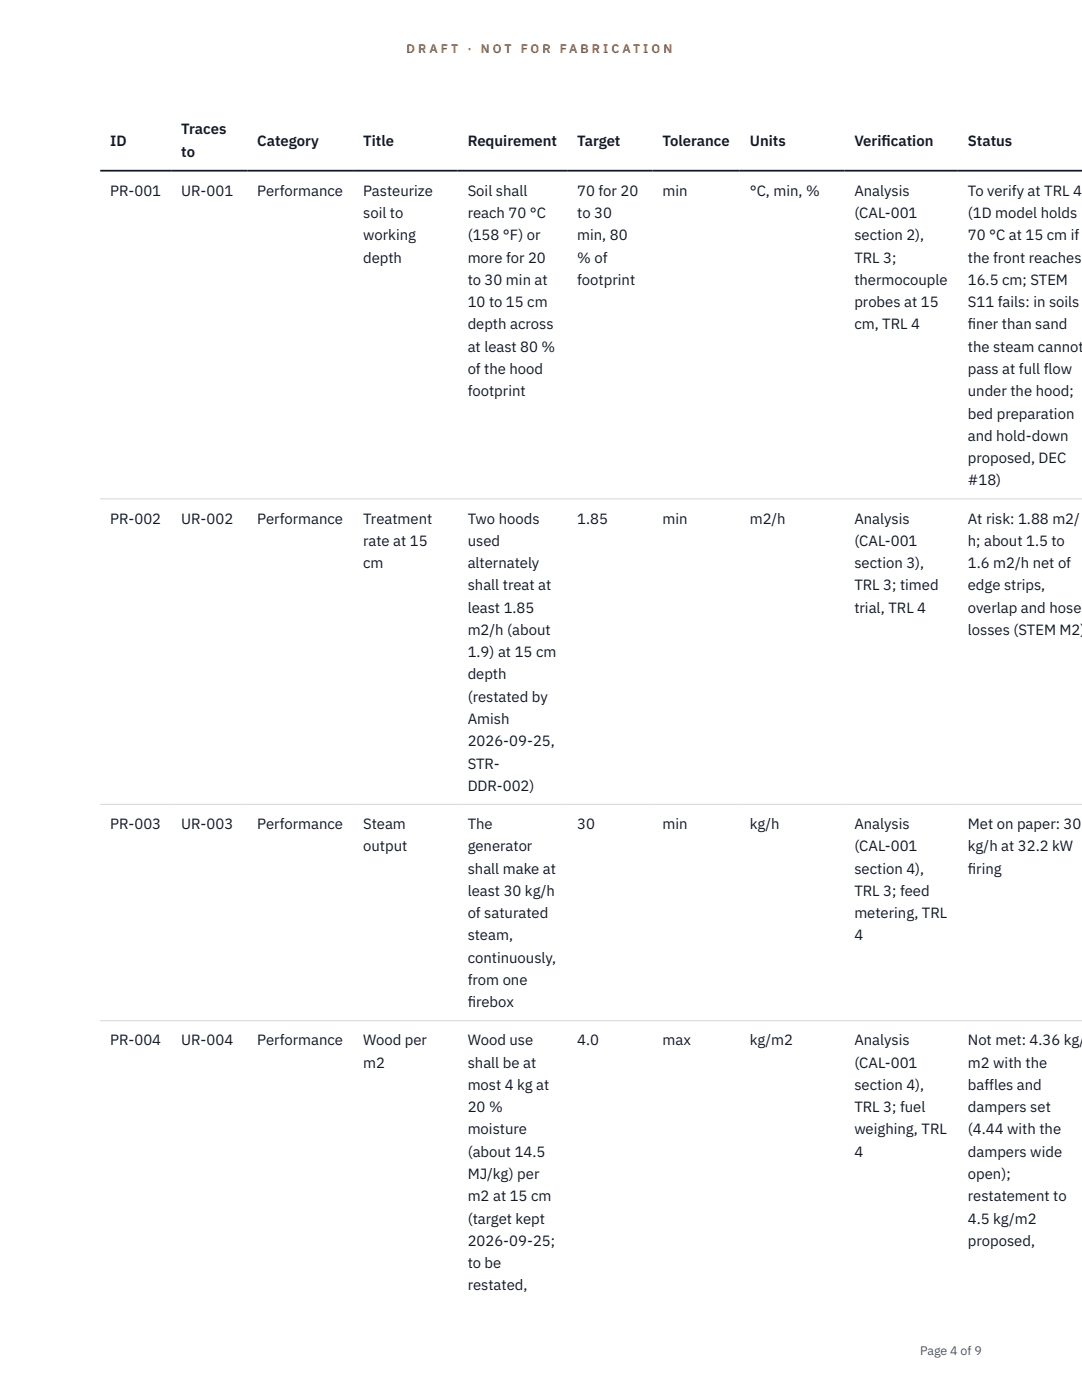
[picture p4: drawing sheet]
<svg xmlns="http://www.w3.org/2000/svg" width="216mm" height="279mm" viewBox="0 0 216 279" stroke-linecap="round" stroke-linejoin="round" font-family="sans-serif">
<defs><g id="words">
<g font-size="3" fill="#111827">
<text x="22" y="29.1">ID</text>
<text x="36.2" y="26.8">Traces</text>
<text x="51.3" y="29.1">Category</text>
<text x="72.5" y="29.1">Title</text>
<text x="93.3" y="29.1">Requirement</text>
<text x="115.2" y="29.1">Target</text>
<text x="132.2" y="29.1">Tolerance</text>
<text x="149.6" y="29.1">Units</text>
<text x="170.5" y="29.1">Verif</text>
<text x="175.9" y="29.1">ication</text>
<text x="193.1" y="29.1">Status</text>
<text x="36.2" y="31.3">to</text>
<text x="22" y="39.1">PR-001</text>
<text x="36.2" y="39.1">UR-001</text>
<text x="51.3" y="39.1">Performance</text>
<text x="72.5" y="39.1">Pasteurize</text>
<text x="93.3" y="39.1">Soil shall</text>
<text x="115.2" y="39.1">70 for 20</text>
<text x="132.2" y="39.1">min</text>
<text x="149.6" y="39.1">°C, min, %</text>
<text x="170.5" y="39.1">Analysis</text>
<text x="193.1" y="39.1">To verify at TRL 4</text>
<text x="72.5" y="43.5">soil to</text>
<text x="72.5" y="48">working</text>
<text x="93.3" y="43.5">reach 70 °C</text>
<text x="93.3" y="48">(158 °F) or</text>
<text x="115.2" y="43.5">to 30</text>
<text x="115.2" y="48">min, 80</text>
<text x="170.5" y="43.5">(CAL-001</text>
<text x="170.5" y="48">section 2),</text>
<text x="193.1" y="43.5">(1D model holds</text>
<text x="193.1" y="48">70 °C at 15 cm if</text>
<text x="72.5" y="52.4">depth</text>
<text x="93.3" y="52.4">more for 20</text>
<text x="115.2" y="52.4">% of</text>
<text x="170.5" y="52.4">TRL 3;</text>
<text x="193.1" y="52.4">the front reaches</text>
<text x="93.3" y="56.9">to 30 min at</text>
<text x="115.2" y="56.9">footprint</text>
<text x="170.5" y="56.9">thermocouple</text>
<text x="193.1" y="56.9">16.5 cm; STEM</text>
<text x="93.3" y="61.3">10 to 15 cm</text>
<text x="93.3" y="65.7">depth across</text>
<text x="170.5" y="61.3">probes at 15</text>
<text x="170.5" y="65.7">cm, TRL 4</text>
<text x="193.1" y="61.3">S11 fails: in soils</text>
<text x="193.1" y="65.7">f</text>
<text x="193.1" y="65.7">iner than sand</text>
<text x="93.3" y="70.2">at least 80 %</text>
<text x="193.1" y="70.2">the steam cannot</text>
<text x="93.3" y="74.6">of the hood</text>
<text x="193.1" y="74.6">pass at full flow</text>
<text x="93.3" y="79.1">footprint</text>
<text x="193.1" y="79.1">under the hood;</text>
<text x="193.1" y="83.5">bed preparation</text>
<text x="193.1" y="88">and hold-down</text>
<text x="193.1" y="92.4">proposed, DEC</text>
<text x="193.1" y="96.9">#18)</text>
<text x="22" y="104.5">PR-002</text>
<text x="36.2" y="104.5">UR-002</text>
<text x="51.3" y="104.5">Performance</text>
<text x="72.5" y="104.5">Treatment</text>
<text x="93.3" y="104.5">Two hoods</text>
<text x="115.2" y="104.5">1.85</text>
<text x="132.2" y="104.5">min</text>
<text x="149.6" y="104.5">m2/h</text>
<text x="170.5" y="104.5">Analysis</text>
<text x="193.1" y="104.5">At risk: 1.88 m2/</text>
<text x="72.5" y="108.9">rate at 15</text>
<text x="72.5" y="113.4">cm</text>
<text x="93.3" y="108.9">used</text>
<text x="93.3" y="113.4">alternately</text>
<text x="170.5" y="108.9">(CAL-001</text>
<text x="170.5" y="113.4">section 3),</text>
<text x="193.1" y="108.9">h; about 1.5 to</text>
<text x="193.1" y="113.4">1.6 m2/h net of</text>
<text x="93.3" y="117.8">shall treat at</text>
<text x="170.5" y="117.8">TRL 3; timed</text>
<text x="193.1" y="117.8">edge strips,</text>
<text x="93.3" y="122.3">least 1.85</text>
<text x="170.5" y="122.3">trial, TRL 4</text>
<text x="193.1" y="122.3">overlap and hose</text>
<text x="93.3" y="126.7">m2/h (about</text>
<text x="93.3" y="131.2">1.9) at 15 cm</text>
<text x="193.1" y="126.7">losses (STEM M2)</text>
<text x="93.3" y="135.6">depth</text>
<text x="93.3" y="140">(restated by</text>
<text x="93.3" y="144.5">Amish</text>
<text x="93.3" y="148.9">2026-09-25,</text>
<text x="93.3" y="153.4">STR-</text>
<text x="93.3" y="157.8">DDR-002)</text>
<text x="22" y="165.4">PR-003</text>
<text x="36.2" y="165.4">UR-003</text>
<text x="51.3" y="165.4">Performance</text>
<text x="72.5" y="165.4">Steam</text>
<text x="93.3" y="165.4">The</text>
<text x="115.2" y="165.4">30</text>
<text x="132.2" y="165.4">min</text>
<text x="149.6" y="165.4">kg/h</text>
<text x="170.5" y="165.4">Analysis</text>
<text x="193.1" y="165.4">Met on paper: 30</text>
<text x="72.5" y="169.9">output</text>
<text x="93.3" y="169.9">generator</text>
<text x="170.5" y="169.9">(CAL-001</text>
<text x="193.1" y="169.9">kg/h at 32.2 kW</text>
<text x="93.3" y="174.3">shall make at</text>
<text x="93.3" y="178.8">least 30 kg/h</text>
<text x="170.5" y="174.3">section 4),</text>
<text x="170.5" y="178.8">TRL 3; feed</text>
<text x="193.1" y="174.3">f</text>
<text x="193.1" y="174.3">iring</text>
<text x="93.3" y="183.2">of saturated</text>
<text x="170.5" y="183.2">metering, TRL</text>
<text x="93.3" y="187.7">steam,</text>
<text x="170.5" y="187.7">4</text>
<text x="93.3" y="192.1">continuously,</text>
<text x="93.3" y="196.6">from one</text>
<text x="93.3" y="201">f</text>
<text x="93.3" y="201">irebox</text>
<text x="22" y="208.6">PR-004</text>
<text x="36.2" y="208.6">UR-004</text>
<text x="51.3" y="208.6">Performance</text>
<text x="72.5" y="208.6">Wood per</text>
<text x="93.3" y="208.6">Wood use</text>
<text x="115.2" y="208.6">4.0</text>
<text x="132.2" y="208.6">max</text>
<text x="149.6" y="208.6">kg/m2</text>
<text x="170.5" y="208.6">Analysis</text>
<text x="193.1" y="208.6">Not met: 4.36 kg/</text>
<text x="72.5" y="213.1">m2</text>
<text x="93.3" y="213.1">shall be at</text>
<text x="170.5" y="213.1">(CAL-001</text>
<text x="193.1" y="213.1">m2 with the</text>
<text x="93.3" y="217.5">most 4 kg at</text>
<text x="93.3" y="222">20 %</text>
<text x="170.5" y="217.5">section 4),</text>
<text x="170.5" y="222">TRL 3; fuel</text>
<text x="193.1" y="217.5">baffles and</text>
<text x="193.1" y="222">dampers set</text>
<text x="93.3" y="226.4">moisture</text>
<text x="170.5" y="226.4">weighing, TRL</text>
<text x="193.1" y="226.4">(4.44 with the</text>
<text x="93.3" y="230.9">(about 14.5</text>
<text x="170.5" y="230.9">4</text>
<text x="193.1" y="230.9">dampers wide</text>
<text x="93.3" y="235.3">MJ/kg) per</text>
<text x="93.3" y="239.7">m2 at 15 cm</text>
<text x="193.1" y="235.3">open);</text>
<text x="193.1" y="239.7">restatement to</text>
<text x="93.3" y="244.2">(target kept</text>
<text x="193.1" y="244.2">4.5 kg/m2</text>
<text x="93.3" y="248.6">2026-09-25;</text>
<text x="193.1" y="248.6">proposed,</text>
<text x="93.3" y="253.1">to be</text>
<text x="93.3" y="257.5">restated,</text>
</g>
<g font-size="2.5" fill="#b45309">
<text x="81.1" y="10.5">D R A F T</text>
<text x="93.3" y="10.5">·</text>
<text x="95.9" y="10.5">N O T</text>
<text x="103.9" y="10.5">F O R</text>
<text x="111.7" y="10.5">F A B R I C A T I O N</text>
</g>
<text font-size="2.5" fill="#4b5563" x="183.6" y="270.3">Page 4 of 9</text>
</g></defs>
<path d="M20 99.6h195.9M20 160.5h195.9M20 203.7h195.9" fill="none" stroke="#d1d5db" stroke-width=".2"/>
<path d="M20 34.1h195.9" fill="none" stroke="#111827" stroke-width=".35"/>
<use href="#words"/>
</svg>
